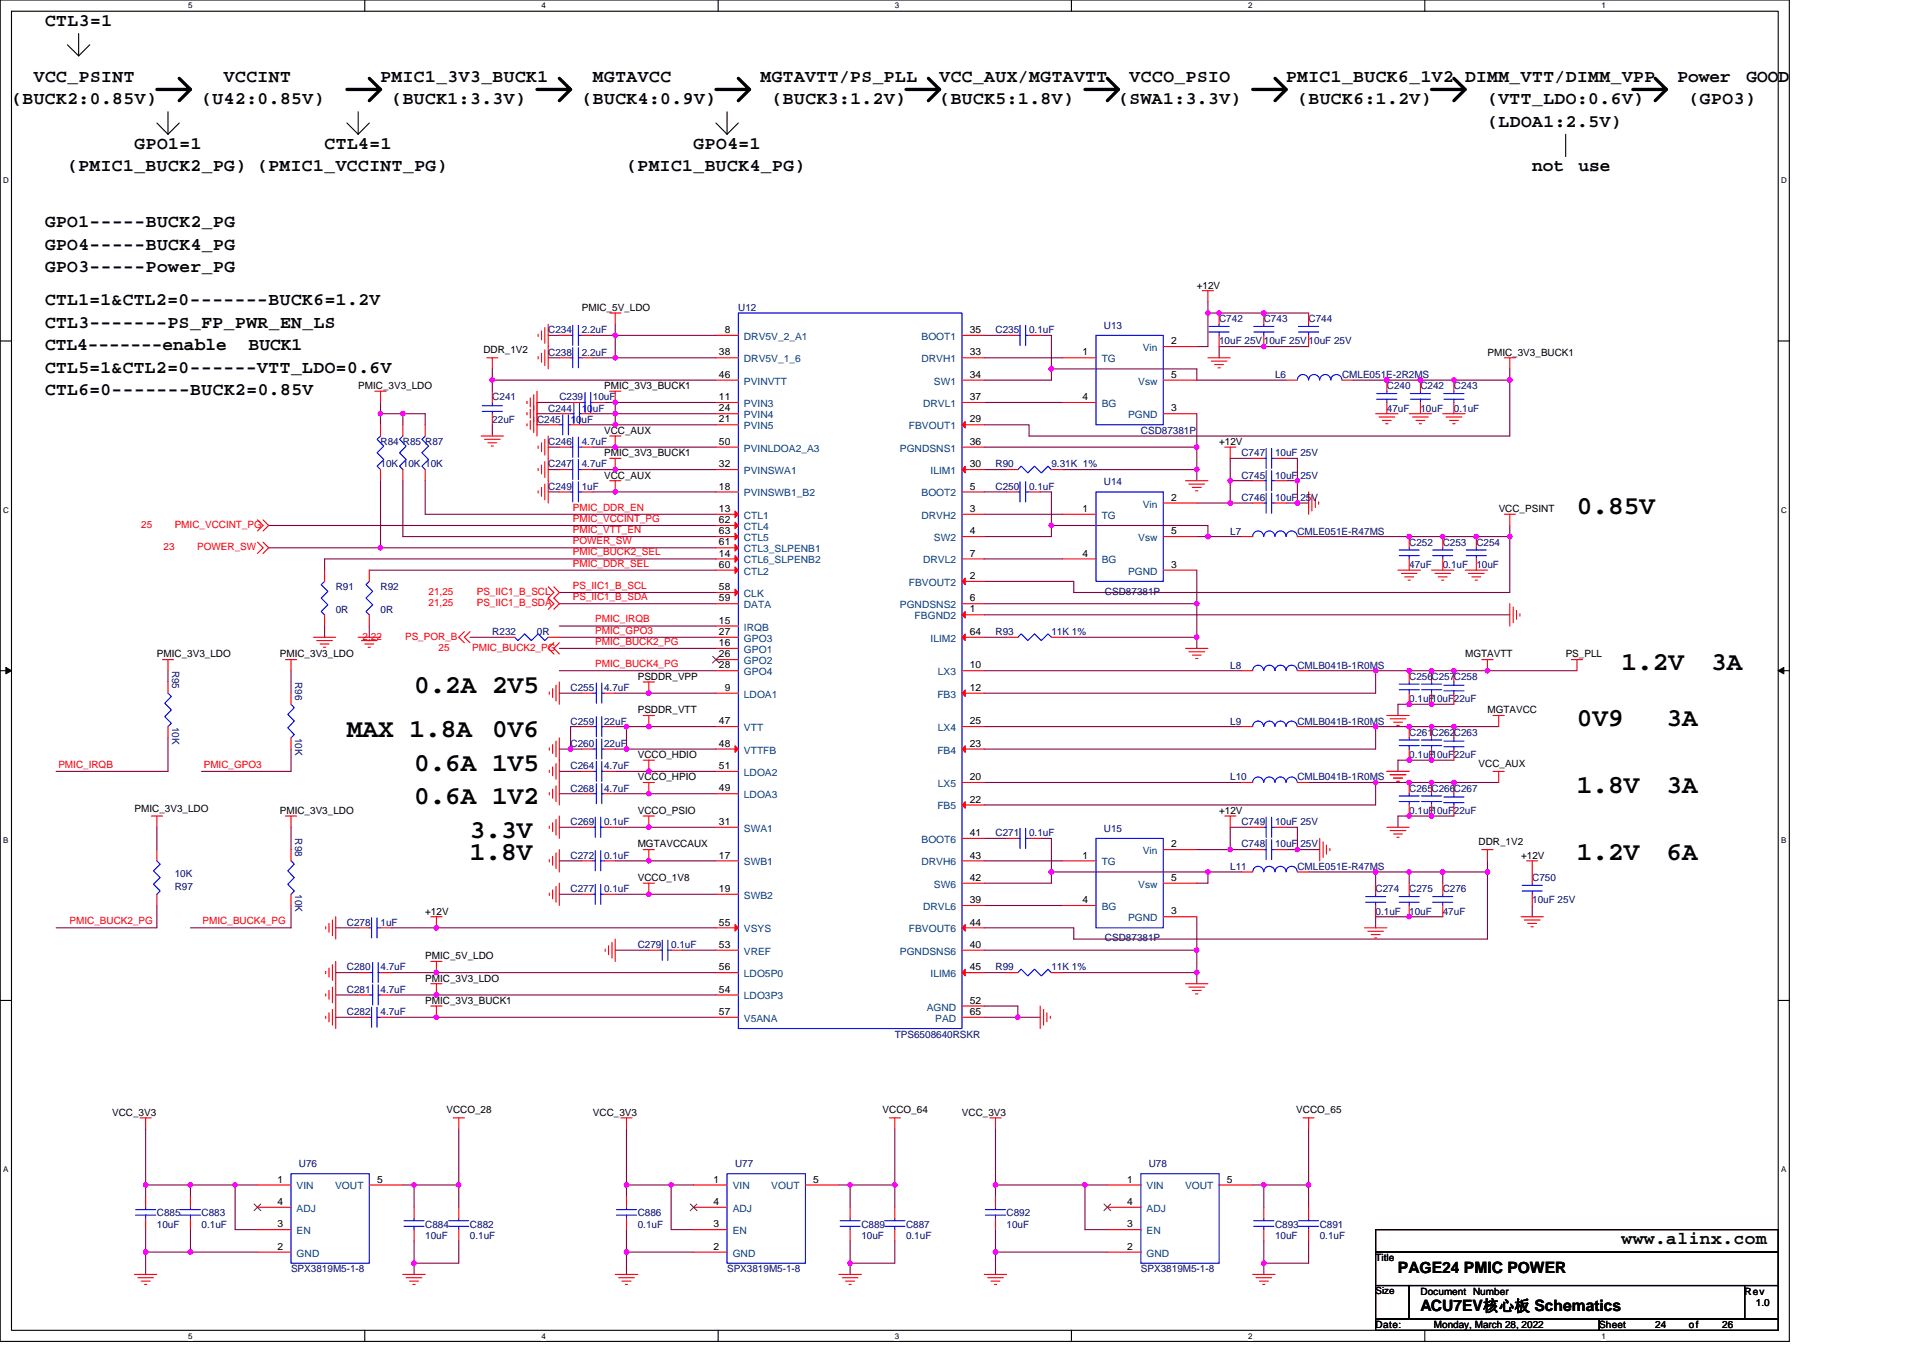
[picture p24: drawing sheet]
<svg xmlns="http://www.w3.org/2000/svg" width="297mm" height="210mm" viewBox="0 0 297 210" stroke-linecap="round" stroke-linejoin="round" font-family="sans-serif">
<defs><g id="words">
<g font-size="4">
<text x="243.6" y="79.4">0.85V</text>
<text x="64" y="107">0.2A 2V5</text>
<text x="250.5" y="103.6">1.2V</text>
<text x="264.3" y="103.6">3A</text>
<text x="53.6" y="113.9">MAX 1.8A</text>
<text x="76" y="113.9">0V6</text>
<text x="243.6" y="112.2">0V9</text>
<text x="257.4" y="112.2">3A</text>
<text x="64" y="119.1">0.6A 1V5</text>
<text x="64" y="124.3">0.6A 1V2</text>
<text x="243.6" y="122.6">1.8V</text>
<text x="257.4" y="122.6">3A</text>
<text x="72.6" y="129.5">3.3V</text>
<text x="72.6" y="132.9">1.8V</text>
<text x="243.6" y="132.9">1.2V</text>
<text x="257.4" y="132.9">6A</text>
</g>
<g font-size="2.8">
<text x="7" y="4">CTL3=1</text>
<text x="1.8" y="16.1">(BUCK2:0.85V)</text>
<text x="5.2" y="12.7">VCC_PSINT</text>
<text x="31.1" y="16.1">(U42:0.85V)</text>
<text x="34.6" y="12.7">VCCINT</text>
<text x="58.8" y="12.7">PMIC1_3V3_BUCK1</text>
<text x="60.5" y="16.1">(BUCK1:3.3V)</text>
<text x="89.9" y="16.1">(BUCK4:0.9V)</text>
<text x="91.6" y="12.7">MGTAVCC</text>
<text x="117.5" y="12.7">MGTAVTT/PS_PLL</text>
<text x="119.2" y="16.1">(BUCK3:1.2V)</text>
<text x="145.1" y="12.7">VCC_AUX/MGTAVTT</text>
<text x="145.1" y="16.1">(BUCK5:1.8V)</text>
<text x="172.8" y="16.1">(SWA1:3.3V)</text>
<text x="174.5" y="12.7">VCCO_PSIO</text>
<text x="198.7" y="12.7">PMIC1_BUCK6_1V2 DIMM_VTT/DIMM_VPP</text>
<text x="200.4" y="16.1">(BUCK6:1.2V)</text>
<text x="229.8" y="16.1">(VTT_LDO:0.6V)</text>
<text x="259.1" y="12.7">Power</text>
<text x="260.9" y="16.1">(GPO3)</text>
<text x="269.8" y="12.7">GOOD</text>
<text x="20.8" y="23">GPO1=1</text>
<text x="50.1" y="23">CTL4=1</text>
<text x="107.1" y="23">GPO4=1</text>
<text x="229.8" y="19.6">(LDOA1:2.5V)</text>
<text x="10.4" y="26.5">(PMIC1_BUCK2_PG) (PMIC1_VCCINT_PG)</text>
<text x="96.8" y="26.5">(PMIC1_BUCK4_PG)</text>
<text x="236.7" y="26.5">not</text>
<text x="243.8" y="26.5">use</text>
<text x="7" y="35.1">GPO1-----BUCK2_PG</text>
<text x="7" y="38.6">GPO4-----BUCK4_PG</text>
<text x="7" y="47.2">CTL1=1&amp;CTL2=0-------BUCK6=1.2V</text>
<text x="7" y="42">GPO3-----Power_PG</text>
<text x="7" y="50.7">CTL3-------PS_FP_PWR_EN_LS</text>
<text x="7" y="54.1">CTL4-------enable</text>
<text x="7" y="57.6">CTL5=1&amp;CTL2=0------VTT_LDO=0.6V</text>
<text x="38.4" y="54.1">BUCK1</text>
<text x="7" y="61">CTL6=0-------BUCK2=0.85V</text>
<text x="250.5" y="192.3">www.alinx.com</text>
</g>
<g font-size="2.4">
<text x="215.9" y="196.7">PAGE24 PMIC POWER</text>
<text x="219.4" y="202.6">ACU7EV核心板 Schematics</text>
</g>
<g font-size="1.5">
<text x="184.9" y="44.6">+12V</text>
<text x="89.9" y="48">PMIC_5V_LDO</text>
<text x="111.9" y="51.5">8</text>
<text x="149.8" y="51.5">35</text>
<text x="180.9" y="53.2">2</text>
<text x="74.7" y="54.6">DDR_1V2</text>
<text x="111.1" y="54.9">38</text>
<text x="111.1" y="58.4">46</text>
<text x="149.8" y="54.9">33</text>
<text x="149.8" y="58.4">34</text>
<text x="167.2" y="54.9">1</text>
<text x="180.9" y="58.4">5</text>
<text x="229.8" y="54.9">PMIC_3V3_BUCK1</text>
<text x="55.3" y="60.1">PMIC_3V3_LDO</text>
<text x="93.3" y="60.1">PMIC_3V3_BUCK1</text>
<text x="111.1" y="61.8">11</text>
<text x="111.1" y="65.3">21</text>
<text x="111.1" y="63.6">24</text>
<text x="149.8" y="61.8">37</text>
<text x="149.8" y="65.3">29</text>
<text x="167.2" y="61.8">4</text>
<text x="180.9" y="63.6">3</text>
<text x="93.3" y="67">VCC_AUX</text>
<text x="93.3" y="70.5">PMIC_3V3_BUCK1</text>
<text x="111.1" y="68.7">50</text>
<text x="149.8" y="68.7">36</text>
<text x="188.3" y="68.8">+12V</text>
<text x="93.3" y="74">VCC_AUX</text>
<text x="111.1" y="75.6">18</text>
<text x="111.1" y="72.2">32</text>
<text x="149.8" y="75.6">5</text>
<text x="149.8" y="72.2">30</text>
<text x="180.9" y="77.4">2</text>
<text x="111.1" y="79.1">13</text>
<text x="111.1" y="80.8">62</text>
<text x="111.1" y="82.6">63</text>
<text x="149.8" y="79.1">3</text>
<text x="149.8" y="82.6">4</text>
<text x="167.2" y="79.1">1</text>
<text x="180.9" y="82.6">5</text>
<text x="231.5" y="79.1">VCC_PSINT</text>
<text x="111.1" y="86">14</text>
<text x="111.1" y="87.7">60</text>
<text x="111.1" y="84.3">61</text>
<text x="149.8" y="86">7</text>
<text x="149.8" y="89.5">2</text>
<text x="167.2" y="86">4</text>
<text x="180.9" y="87.7">3</text>
<text x="111.1" y="91.2">58</text>
<text x="111.1" y="92.9">59</text>
<text x="149.8" y="94.6">1</text>
<text x="149.8" y="92.9">6</text>
<text x="24.2" y="101.6">PMIC_3V3_LDO</text>
<text x="43.2" y="101.6">PMIC_3V3_LDO</text>
<text x="111.1" y="96.4">15</text>
<text x="111.1" y="99.8">16</text>
<text x="111.1" y="101.6">26</text>
<text x="111.1" y="98.1">27</text>
<text x="149.8" y="98.1">64</text>
<text x="226.3" y="101.6">MGTAVTT</text>
<text x="241.8" y="101.6">PS_PLL</text>
<text x="98.5" y="105">PSDDR_VPP</text>
<text x="111.1" y="103.3">28</text>
<text x="111.9" y="106.7">9</text>
<text x="149.8" y="103.3">10</text>
<text x="149.8" y="106.7">12</text>
<text x="98.5" y="110.2">PSDDR_VTT</text>
<text x="111.1" y="111.9">47</text>
<text x="149.8" y="111.9">25</text>
<text x="229.8" y="110.2">MGTAVCC</text>
<text x="98.5" y="117.1">VCCO_HDIO</text>
<text x="111.1" y="115.4">48</text>
<text x="111.1" y="118.8">51</text>
<text x="149.8" y="115.4">23</text>
<text x="228.4" y="118.5">VCC_AUX</text>
<text x="20.8" y="125.4">PMIC_3V3_LDO</text>
<text x="43.2" y="125.8">PMIC_3V3_LDO</text>
<text x="98.5" y="120.6">VCCO_HPIO</text>
<text x="98.5" y="125.8">VCCO_PSIO</text>
<text x="111.1" y="122.3">49</text>
<text x="149.8" y="120.5">20</text>
<text x="149.8" y="124">22</text>
<text x="188.3" y="125.8">+12V</text>
<text x="98.5" y="130.9">MGTAVCCAUX</text>
<text x="111.1" y="127.5">31</text>
<text x="149.8" y="129.2">41</text>
<text x="180.9" y="130.9">2</text>
<text x="228.4" y="130.6">DDR_1V2</text>
<text x="98.5" y="136.1">VCCO_1V8</text>
<text x="111.1" y="132.7">17</text>
<text x="111.1" y="137.8">19</text>
<text x="149.8" y="132.7">43</text>
<text x="149.8" y="136.1">42</text>
<text x="167.2" y="132.7">1</text>
<text x="180.9" y="136.1">5</text>
<text x="234.9" y="132.7">+12V</text>
<text x="65.7" y="141.3">+12V</text>
<text x="111.1" y="143">55</text>
<text x="149.8" y="139.6">39</text>
<text x="149.8" y="143">44</text>
<text x="167.2" y="139.6">4</text>
<text x="180.9" y="141.3">3</text>
<text x="65.7" y="148.2">PMIC_5V_LDO</text>
<text x="111.1" y="146.5">53</text>
<text x="111.1" y="149.9">56</text>
<text x="149.8" y="146.5">40</text>
<text x="149.8" y="149.9">45</text>
<text x="65.7" y="155.1">PMIC_3V3_BUCK1</text>
<text x="65.7" y="151.7">PMIC_3V3_LDO</text>
<text x="111.1" y="153.4">54</text>
<text x="149.8" y="155.1">52</text>
<text x="111.1" y="156.8">57</text>
<text x="149.8" y="156.8">65</text>
<text x="17.3" y="172.4">VCC_3V3</text>
<text x="69" y="172">VCCO_28</text>
<text x="91.6" y="172.4">VCC_3V3</text>
<text x="136.3" y="172">VCCO_64</text>
<text x="148.6" y="172.4">VCC_3V3</text>
<text x="200.2" y="172">VCCO_65</text>
<text x="42.9" y="182.7">1</text>
<text x="58.2" y="182.7">5</text>
<text x="110.2" y="182.7">1</text>
<text x="125.6" y="182.7">5</text>
<text x="174.1" y="182.7">1</text>
<text x="189.5" y="182.7">5</text>
<text x="42.9" y="186.2">4</text>
<text x="42.9" y="189.6">3</text>
<text x="110.2" y="186.2">4</text>
<text x="110.2" y="189.6">3</text>
<text x="174.1" y="186.2">4</text>
<text x="174.1" y="189.6">3</text>
<text x="42.9" y="193.1">2</text>
<text x="110.2" y="193.1">2</text>
<text x="174.1" y="193.1">2</text>
<text x="212.5" y="194.9">Title</text>
<text x="212.5" y="200">Size</text>
<text x="219.4" y="200">Document Number</text>
<text x="269.5" y="200">Rev</text>
<text x="271.2" y="201.8">1.0</text>
<text x="212.5" y="205.2">Date:</text>
<text x="221.5" y="205.2">Monday, March 28, 2022</text>
<text x="247" y="205.2">Sheet</text>
<text x="255.7" y="205.2">24</text>
<text x="260.9" y="205.2">of</text>
<text x="266" y="205.2">26</text>
</g>
<g font-size="1.5" fill="#000080">
<text x="84.7" y="51.5">C234</text>
<text x="89.9" y="51.5">2.2uF</text>
<text x="114" y="48">U12</text>
<text x="153.8" y="51.5">C235</text>
<text x="159" y="51.5">0.1uF</text>
<text x="170.5" y="50.8">U13</text>
<text x="188.3" y="49.8">C742</text>
<text x="188.3" y="53.2">10uF 25V10uF 25V 10uF 25V</text>
<text x="195.2" y="49.8">C743</text>
<text x="202.1" y="49.8">C744</text>
<text x="84.7" y="54.9">C238</text>
<text x="89.9" y="54.9">2.2uF</text>
<text x="197" y="58.4">L6</text>
<text x="207.3" y="58.4">CMLE051E-2R2MS</text>
<text x="76" y="61.8">C241</text>
<text x="76" y="65.3">22uF</text>
<text x="82.9" y="65.3">C245</text>
<text x="84.7" y="63.6">C244</text>
<text x="86.4" y="61.8">C239</text>
<text x="88.1" y="65.3">10uF</text>
<text x="89.9" y="63.6">10uF</text>
<text x="91.6" y="61.8">10uF</text>
<text x="214.2" y="60.1">C240</text>
<text x="214.2" y="63.6">47uF</text>
<text x="219.4" y="60.1">C242</text>
<text x="219.4" y="63.6">10uF</text>
<text x="224.6" y="60.1">C243</text>
<text x="224.6" y="63.6">0.1uF</text>
<text x="58.8" y="68.8">R84 R85 R87</text>
<text x="84.7" y="68.8">C246</text>
<text x="89.9" y="68.8">4.7uF</text>
<text x="176.2" y="67">CSD87381P</text>
<text x="191.8" y="70.5">C747</text>
<text x="197" y="70.5">10uF 25V</text>
<text x="58.8" y="72.2">10K 10K 10K</text>
<text x="84.7" y="75.7">C249</text>
<text x="84.7" y="72.2">C247</text>
<text x="89.9" y="75.7">1uF</text>
<text x="89.9" y="72.2">4.7uF</text>
<text x="153.8" y="75.7">C250</text>
<text x="153.8" y="72.2">R90</text>
<text x="159" y="75.7">0.1uF</text>
<text x="162.4" y="72.2">9.31K 1%</text>
<text x="170.5" y="75">U14</text>
<text x="191.8" y="77.4">C746</text>
<text x="191.8" y="74">C745</text>
<text x="197" y="77.4">10uF 25V</text>
<text x="197" y="74">10uF 25V</text>
<text x="190" y="82.6">L7</text>
<text x="200.4" y="82.6">CMLE051E-R47MS</text>
<text x="217.7" y="84.3">C252</text>
<text x="217.7" y="87.8">47uF</text>
<text x="222.9" y="84.3">C253</text>
<text x="222.9" y="87.8">0.1uF</text>
<text x="228" y="84.3">C254</text>
<text x="228" y="87.8">10uF</text>
<text x="51.9" y="91.2">R91</text>
<text x="51.9" y="94.7">0R</text>
<text x="58.8" y="91.2">R92</text>
<text x="58.8" y="94.7">0R</text>
<text x="170.7" y="91.9">CSD87381P</text>
<text x="76" y="98.1">R232</text>
<text x="82.9" y="98.1">0R</text>
<text x="153.8" y="98.1">R93</text>
<text x="162.4" y="98.1">11K 1%</text>
<text x="26.6" y="103.6" transform="rotate(90 26.6 103.6)">R95</text>
<text x="45.6" y="105.4" transform="rotate(90 45.6 105.4)">R96</text>
<text x="88.1" y="106.8">C255</text>
<text x="93.3" y="106.8">4.7uF</text>
<text x="190" y="103.3">L8</text>
<text x="200.4" y="103.3">CMLB041B-1R0MS</text>
<text x="217.7" y="105">C256C257C258</text>
<text x="26.6" y="112.3" transform="rotate(90 26.6 112.3)">10K</text>
<text x="88.1" y="112">C259</text>
<text x="93.3" y="112">22uF</text>
<text x="190" y="112">L9</text>
<text x="200.4" y="112">CMLB041B-1R0MS</text>
<text x="217.7" y="108.5">0.1uF10uF22uF</text>
<text x="217.7" y="113.7">C261C262C263</text>
<text x="45.6" y="114" transform="rotate(90 45.6 114)">10K</text>
<text x="88.1" y="115.4">C260</text>
<text x="88.1" y="118.9">C264</text>
<text x="93.3" y="115.4">22uF</text>
<text x="93.3" y="118.9">4.7uF</text>
<text x="217.7" y="117.1">0.1uF10uF22uF</text>
<text x="88.1" y="122.3">C268</text>
<text x="93.3" y="122.3">4.7uF</text>
<text x="190" y="120.6">L10</text>
<text x="200.4" y="120.6">CMLB041B-1R0MS</text>
<text x="217.7" y="122.3">C265C266C267</text>
<text x="217.7" y="125.8">0.1uF10uF22uF</text>
<text x="45.6" y="129.5" transform="rotate(90 45.6 129.5)">R98</text>
<text x="88.1" y="127.5">C269</text>
<text x="93.3" y="127.5">0.1uF</text>
<text x="153.8" y="129.2">C271</text>
<text x="159" y="129.2">0.1uF</text>
<text x="170.5" y="128.5">U15</text>
<text x="191.8" y="130.9">C748</text>
<text x="191.8" y="127.5">C749</text>
<text x="197" y="130.9">10uF 25V</text>
<text x="197" y="127.5">10uF 25V</text>
<text x="27" y="137.5">R97</text>
<text x="27" y="135.4">10K</text>
<text x="88.1" y="137.9">C277</text>
<text x="88.1" y="132.7">C272</text>
<text x="93.3" y="137.9">0.1uF</text>
<text x="93.3" y="132.7">0.1uF</text>
<text x="190" y="134.4">L11</text>
<text x="200.4" y="134.4">CMLE051E-R47MS</text>
<text x="212.5" y="137.9">C274</text>
<text x="217.7" y="137.9">C275</text>
<text x="222.9" y="137.9">C276</text>
<text x="236.7" y="136.1">C750</text>
<text x="45.6" y="138.2" transform="rotate(90 45.6 138.2)">10K</text>
<text x="53.6" y="143">C278</text>
<text x="58.8" y="143">1uF</text>
<text x="212.5" y="141.3">0.1uF</text>
<text x="217.7" y="141.3">10uF</text>
<text x="222.9" y="141.3">47uF</text>
<text x="236.7" y="139.6">10uF 25V</text>
<text x="53.6" y="149.9">C280</text>
<text x="58.8" y="149.9">4.7uF</text>
<text x="98.5" y="146.5">C279</text>
<text x="103.7" y="146.5">0.1uF</text>
<text x="153.8" y="149.9">R99</text>
<text x="162.4" y="149.9">11K 1%</text>
<text x="170.7" y="145.5">CSD87381P</text>
<text x="53.6" y="153.4">C281</text>
<text x="58.8" y="153.4">4.7uF</text>
<text x="53.6" y="156.8">C282</text>
<text x="58.8" y="156.8">4.7uF</text>
<text x="138.2" y="160.3">TPS6508640RSKR</text>
<text x="46.2" y="180.3">U76</text>
<text x="113.5" y="180.3">U77</text>
<text x="177.4" y="180.3">U78</text>
<text x="24.2" y="187.9">C885</text>
<text x="24.2" y="189.7">10uF</text>
<text x="31.1" y="187.9">C883</text>
<text x="31.1" y="189.7">0.1uF</text>
<text x="65.7" y="189.7">C884</text>
<text x="65.7" y="191.4">10uF</text>
<text x="72.6" y="189.7">C882</text>
<text x="72.6" y="191.4">0.1uF</text>
<text x="98.5" y="187.9">C886</text>
<text x="98.5" y="189.7">0.1uF</text>
<text x="133.1" y="189.7">C889</text>
<text x="133.1" y="191.4">10uF</text>
<text x="140" y="189.7">C887</text>
<text x="140" y="191.4">0.1uF</text>
<text x="155.5" y="187.9">C892</text>
<text x="155.5" y="189.7">10uF</text>
<text x="197" y="189.7">C893</text>
<text x="197" y="191.4">10uF</text>
<text x="203.9" y="189.7">C891</text>
<text x="203.9" y="191.4">0.1uF</text>
<text x="45" y="196.6">SPX3819M5-1-8</text>
<text x="112.3" y="196.6">SPX3819M5-1-8</text>
<text x="176.2" y="196.6">SPX3819M5-1-8</text>
</g>
<g font-size="1.5" fill="#004080">
<text x="114.9" y="52.5">DRV5V_2_A1</text>
<text x="142.3" y="52.5">BOOT1</text>
<text x="114.9" y="56">DRV5V_1_6</text>
<text x="114.9" y="59.4">PVINVTT</text>
<text x="142.3" y="56">DRVH1</text>
<text x="144.3" y="59.4">SW1</text>
<text x="170.2" y="56">TG</text>
<text x="175.8" y="59.4">Vsw</text>
<text x="176.5" y="54.3">Vin</text>
<text x="114.9" y="62.9">PVIN3</text>
<text x="114.9" y="64.6">PVIN4</text>
<text x="142.6" y="62.9">DRVL1</text>
<text x="170.2" y="62.9">BG</text>
<text x="174.2" y="64.6">PGND</text>
<text x="114.9" y="66.3">PVIN5</text>
<text x="114.9" y="69.8">PVINLDOA2_A3</text>
<text x="139" y="69.8">PGNDSNS1</text>
<text x="140.4" y="66.3">FBVOUT1</text>
<text x="114.9" y="76.7">PVINSWB1_B2</text>
<text x="114.9" y="73.3">PVINSWA1</text>
<text x="142.3" y="76.7">BOOT2</text>
<text x="143.7" y="73.3">ILIM1</text>
<text x="114.9" y="80.2">CTL1</text>
<text x="114.9" y="81.9">CTL4</text>
<text x="114.9" y="83.6">CTL5</text>
<text x="142.3" y="80.2">DRVH2</text>
<text x="144.3" y="83.6">SW2</text>
<text x="170.2" y="80.2">TG</text>
<text x="175.8" y="83.6">Vsw</text>
<text x="176.5" y="78.4">Vin</text>
<text x="114.9" y="87.1">CTL6_SLPENB2</text>
<text x="114.9" y="88.8">CTL2</text>
<text x="114.9" y="85.3">CTL3_SLPENB1</text>
<text x="142.6" y="87.1">DRVL2</text>
<text x="170.2" y="87.1">BG</text>
<text x="174.2" y="88.8">PGND</text>
<text x="114.9" y="92.2">CLK</text>
<text x="114.9" y="94">DATA</text>
<text x="139" y="94">PGNDSNS2</text>
<text x="140.4" y="90.5">FBVOUT2</text>
<text x="141.3" y="95.7">FBGND2</text>
<text x="114.9" y="97.4">IRQB</text>
<text x="114.9" y="100.9">GPO1</text>
<text x="114.9" y="99.2">GPO3</text>
<text x="143.7" y="99.2">ILIM2</text>
<text x="114.9" y="107.8">LDOA1</text>
<text x="114.9" y="102.6">GPO2</text>
<text x="114.9" y="104.3">GPO4</text>
<text x="144.8" y="107.8">FB3</text>
<text x="144.9" y="104.3">LX3</text>
<text x="114.9" y="113">VTT</text>
<text x="144.9" y="113">LX4</text>
<text x="114.9" y="116.4">VTTFB</text>
<text x="114.9" y="119.9">LDOA2</text>
<text x="144.8" y="116.4">FB4</text>
<text x="114.9" y="123.3">LDOA3</text>
<text x="144.8" y="125.1">FB5</text>
<text x="144.9" y="121.6">LX5</text>
<text x="114.9" y="128.5">SWA1</text>
<text x="142.3" y="130.2">BOOT6</text>
<text x="176.5" y="132">Vin</text>
<text x="114.9" y="133.7">SWB1</text>
<text x="142.3" y="133.7">DRVH6</text>
<text x="144.3" y="137.2">SW6</text>
<text x="170.2" y="133.7">TG</text>
<text x="175.8" y="137.2">Vsw</text>
<text x="114.9" y="138.9">SWB2</text>
<text x="142.6" y="140.6">DRVL6</text>
<text x="170.2" y="140.6">BG</text>
<text x="174.2" y="142.3">PGND</text>
<text x="114.9" y="147.5">VREF</text>
<text x="114.9" y="144.1">VSYS</text>
<text x="139" y="147.5">PGNDSNS6</text>
<text x="140.4" y="144.1">FBVOUT6</text>
<text x="114.9" y="154.4">LDO3P3</text>
<text x="114.9" y="151">LDO5P0</text>
<text x="143.7" y="151">ILIM6</text>
<text x="114.9" y="157.9">V5ANA</text>
<text x="143.1" y="156.1">AGND</text>
<text x="144.5" y="157.9">PAD</text>
<text x="45.8" y="183.8">VIN</text>
<text x="51.8" y="183.8">VOUT</text>
<text x="113.2" y="183.8">VIN</text>
<text x="119.1" y="183.8">VOUT</text>
<text x="177.1" y="183.8">VIN</text>
<text x="183" y="183.8">VOUT</text>
<text x="45.8" y="187.2">ADJ</text>
<text x="45.8" y="190.7">EN</text>
<text x="113.2" y="187.2">ADJ</text>
<text x="113.2" y="190.7">EN</text>
<text x="177.1" y="187.2">ADJ</text>
<text x="177.1" y="190.7">EN</text>
<text x="45.8" y="194.2">GND</text>
<text x="113.2" y="194.2">GND</text>
<text x="177.1" y="194.2">GND</text>
</g>
<g font-size="1.5" fill="#f00">
<text x="21.8" y="81.6">25</text>
<text x="27" y="81.6">PMIC_VCCINT_PG</text>
<text x="88.5" y="78.9">PMIC_DDR_EN</text>
<text x="88.5" y="82.4">PMIC_VTT_EN</text>
<text x="88.5" y="80.6">PMIC_VCCINT_PG</text>
<text x="25.3" y="85">23</text>
<text x="30.5" y="85">POWER_SW</text>
<text x="88.5" y="84.1">POWER_SW</text>
<text x="88.5" y="85.8">PMIC_BUCK2_SEL</text>
<text x="88.5" y="87.5">PMIC_DDR_SEL</text>
<text x="66.2" y="91.9">21,25</text>
<text x="66.2" y="93.6">21,25</text>
<text x="73.6" y="91.9">PS_IIC1_B_SCL</text>
<text x="73.6" y="93.6">PS_IIC1_B_SDA</text>
<text x="88.5" y="91">PS_IIC1_B_SCL</text>
<text x="88.5" y="92.7">PS_IIC1_B_SDA</text>
<text x="56" y="98.8">2,22</text>
<text x="62.6" y="98.8">PS_POR_B</text>
<text x="67.8" y="100.5">25</text>
<text x="72.9" y="100.5">PMIC_BUCK2_PG</text>
<text x="91.9" y="96.2">PMIC_IRQB</text>
<text x="91.9" y="97.9">PMIC_GPO3</text>
<text x="91.9" y="99.6">PMIC_BUCK2_PG</text>
<text x="91.9" y="103.1">PMIC_BUCK4_PG</text>
<text x="9" y="118.6">PMIC_IRQB</text>
<text x="31.5" y="118.6">PMIC_GPO3</text>
<text x="10.7" y="142.8">PMIC_BUCK2_PG</text>
<text x="31.3" y="142.8">PMIC_BUCK4_PG</text>
</g>
<g font-size="1.2">
<text x="29.1" y="1.3">5</text>
<text x="83.6" y="1.3">4</text>
<text x="138.2" y="1.3">3</text>
<text x="192.8" y="1.3">2</text>
<text x="247.4" y="1.3">1</text>
<text x=".5" y="28.3">D</text>
<text x="275.1" y="28.3">D</text>
<text x=".5" y="79.2">C</text>
<text x="275.1" y="79.2">C</text>
<text x=".5" y="130.2">B</text>
<text x="275.1" y="130.2">B</text>
<text x=".5" y="181.1">A</text>
<text x="275.1" y="181.1">A</text>
<text x="29.1" y="206.8">5</text>
<text x="83.6" y="206.8">4</text>
<text x="138.2" y="206.8">3</text>
<text x="192.8" y="206.8">2</text>
<text x="247.4" y="206.8">1</text>
</g>
</g></defs>
<path d="M0 0h276.4v207.3h-276.4zM1.8 1.7h272.9v203.8h-272.9z" fill="none" stroke="#000" stroke-width=".17"/>
<g fill="#fff">
<path d="M29.1 .2h.6v1.4h-.6z"/>
<path d="M29.1 205.7h.6v1.4h-.6z"/>
</g>
<path d="M56.3 0v1.7M56.3 205.5v1.8" fill="none" stroke="#000" stroke-width=".17"/>
<g fill="#fff">
<path d="M83.6 .2h.7v1.4h-.7z"/>
<path d="M83.6 205.7h.7v1.4h-.7z"/>
</g>
<path d="M110.9 0v1.7M110.9 205.5v1.8" fill="none" stroke="#000" stroke-width=".17"/>
<g fill="#fff">
<path d="M138.2 .2h.7v1.4h-.7z"/>
<path d="M138.2 205.7h.7v1.4h-.7z"/>
</g>
<path d="M165.5 0v1.7M165.5 205.5v1.8" fill="none" stroke="#000" stroke-width=".17"/>
<g fill="#fff">
<path d="M192.8 .2h.6v1.4h-.6z"/>
<path d="M192.8 205.7h.6v1.4h-.6z"/>
</g>
<path d="M220.1 0v1.7M220.1 205.5v1.8" fill="none" stroke="#000" stroke-width=".17"/>
<g fill="#fff">
<path d="M247.4 .2h.6v1.4h-.6z"/>
<path d="M247.4 205.7h.6v1.4h-.6z"/>
<path d="M.5 27.2h.8v1.4h-.8z"/>
<path d="M275.1 27.2h.9v1.4h-.9z"/>
<path d="M.5 78.1h.8v1.4h-.8z"/>
<path d="M275.1 78.1h.9v1.4h-.9z"/>
</g>
<path d="M0 52.7h1.8M274.7 52.7h1.7" fill="none" stroke="#000" stroke-width=".17"/>
<g fill="#fff">
<path d="M.5 129.1h.8v1.4h-.8z"/>
<path d="M275.1 129.1h.8v1.4h-.8z"/>
</g>
<path d="M0 103.6h1.8M274.7 103.6h1.7" fill="none" stroke="#000" stroke-width=".17"/>
<path d="M.9 103.1l.9 .5-.9 .5zM274.7 103.6l.8-.5v1z" fill="#000" stroke="#000" stroke-width=".15"/>
<g fill="#fff">
<path d="M.5 180h.8v1.4h-.8z"/>
<path d="M275.1 180h.8v1.4h-.8z"/>
</g>
<g fill="none" stroke="#000" stroke-width=".17">
<path d="M10.4 6.9l1.7 1.7M12.1 5.2v3.4M13.9 6.9l-1.8 1.7M24.2 19l1.7 1.7M25.9 17.3v3.4M27.7 19l-1.8 1.7M53.6 19l1.7 1.7M55.3 17.3v3.4M57 19l-1.7 1.7M110.6 19l1.7 1.7M112.3 17.3v3.4M114 19l-1.7 1.7"/>
<path d="M241.8 20.7v3.5M0 154.6h1.8M274.7 154.6h1.7M212.5 190h62.2v3.5h-62.2zM212.5 193.5h62.2v5.1h-62.2zM212.5 198.6h5.2v5.2h-5.2zM217.7 198.6h51.8v5.2h-51.8zM269.5 198.6h5.2v5.2h-5.2zM212.5 203.8h34.5v1.7h-34.5zM247 203.8h27.7v1.7h-27.7z"/>
</g>
<g fill="none" stroke="#000" stroke-width=".51">
<path d="M27.7 12.1l1.7 1.7h-5.2M29.4 13.8l-1.7 1.8M57 12.1l1.8 1.7h-5.2M58.8 13.8l-1.8 1.8M86.4 12.1l1.7 1.7h-5.2M88.1 13.8l-1.7 1.8M114 12.1l1.8 1.7h-5.2M115.8 13.8l-1.8 1.8M143.4 12.1l1.7 1.7h-5.1M145.1 13.8l-1.7 1.8M171 12.1l1.8 1.7h-5.2M172.8 13.8l-1.8 1.8"/>
<path d="M197 12.1l1.7 1.7h-5.2M198.7 13.8l-1.7 1.8M224.6 12.1l1.7 1.7h-5.2M226.3 13.8l-1.7 1.8M255.7 12.1l1.7 1.7h-5.2M257.4 13.8l-1.7 1.8"/>
</g>
<g fill="none" stroke="#800040" stroke-width=".17">
<path d="M76 58.7h34.6M76 57v1.7M76 58.7v1.8M84.7 55.3h1.7M84.7 51.8h1.7M91.6 55.3h3.4M91.6 51.8h3.4M95 51.8v3.5M95 51.8h15.6M95 55.3h15.6M95 50.1v1.7M152 55.3h12.1"/>
<path d="M152 51.8h3.5M160.7 51.8h1.7v5.2M162.4 57v1.7h-10.4M162.4 57h22.5v1.7h13.8M186.6 48.4h15.5M186.6 48.4v5.2h-1.7M186.6 46.7v1.7M202.1 53.6h-13.8v1.7M209 58.7h15.6M224.6 58.7h8.6M233.2 58.7v8.7h-74.2v-1.8h-7M233.2 57v1.7"/>
<path d="M58.8 63.9h6.9v1.7M58.8 62.2v1.7M58.8 74.3v10.3M58.8 63.9v1.7M62.2 63.9v1.7M62.2 74.3v8.6h48.4M65.7 74.3v5.2h44.9M76 65.6v1.8M82.9 62.2h5.2M82.9 65.6h1.8M82.9 63.9h3.5M84.7 76h1.7"/>
<path d="M84.7 69.1h1.7M84.7 72.6h1.7M89.9 65.6h5.1M91.6 76h19M91.6 69.1h19M91.6 72.6h19M91.6 63.9h3.4M93.3 62.2h1.7M95 62.2v1.7M95 63.9v1.7M95 65.6h15.6M95 63.9h15.6"/>
<path d="M95 62.2h15.6M152 62.2h12.1M152 76h3.5M152 79.5h12.1M152 72.6h3.5M152 69.1h32.9M160.7 76h1.7v5.2M164.1 72.6h20.8M184.9 77.7h5.1M184.9 63.9v5.2M184.9 69.1v3.5M184.9 72.6v1.7"/>
<path d="M190 77.7h3.5M190 74.3v3.4M193.5 70.8h-3.5v3.5h3.5M198.7 70.8h1.7v3.5M198.7 74.3h1.7v3.4M198.7 77.7h1.7M200.4 77.7h1.7M41.5 84.6h17.3M41.5 81.2h69.1M50.1 96.7v1.8M57 96.7v1.8M57 88.1h53.6"/>
<path d="M58.8 84.6h51.8M72.6 98.5h5.2M86.4 96.7h24.2M86.4 98.5h24.2M86.4 91.5h24.2M86.4 93.3h24.2M110.6 86.4h-60.5v1.7M152 95h81.2M152 86.4h12.1M152 98.5h3.5M152 93.3h32.9M162.4 81.2h24.2v1.7"/>
<path d="M162.4 81.2v1.7h-10.4M164.1 98.5h20.8M184.9 82.9h1.7M184.9 88.1v5.2M184.9 93.3v5.2M184.9 98.5v1.7M186.6 82.9h5.2M202.1 82.9h31.1M233.2 82.9v8.6h-67.3v-1.7h-13.9M233.2 81.2v1.7M25.9 114v5.2h-17.2M25.9 103.6v1.8"/>
<path d="M45 103.6v3.5M45 115.7v3.5h-13.9M86.4 100.2h24.2M86.4 103.6h24.2M86.4 119.2h3.5M86.4 107.1h3.5M86.4 115.7h1.7M88.1 115.7h1.8M89.9 112.3h-1.8v3.4M95 119.2h15.6M95 107.1h15.6M95 115.7h1.8"/>
<path d="M95 112.3h1.8M96.8 115.7h13.8M96.8 112.3h13.8M96.8 112.3v3.4M152 103.6h39.8M152 112.3h39.8M202.1 103.6h10.4M202.1 112.3h10.4M212.5 103.6v3.5h-60.5M212.5 112.3v3.4h-60.5M212.5 103.6h31.1M212.5 112.3h19"/>
<path d="M224.6 117.5h-8.7v1.7M224.6 108.8h-8.7v1.8M24.2 127.8v3.5M24.2 139.9v3.5h-15.5M45 139.9v3.5h-15.6M45 127.8v3.5M86.4 138.2h3.5M86.4 133h3.5M86.4 122.6h3.5M86.4 127.8h3.5M95 133h15.6M95 122.6h15.6"/>
<path d="M95 138.2h15.6M110.6 127.8h-15.6M152 129.5h3.5M152 120.9h39.8M152 133h12.1M152 139.9h12.1M160.7 129.5h1.7v5.2M162.4 134.7v1.8h-10.4M162.4 134.7h24.2M184.9 131.3h5.1M186.6 134.7h5.2M186.6 134.7v1.8h-1.7"/>
<path d="M190 131.3h3.5M193.5 127.8h-3.5v3.5M198.7 127.8h1.7v3.5M198.7 131.3h1.7M200.4 131.3h3.5M202.1 134.7h10.4M202.1 120.9h10.4M212.5 134.7v1.8M212.5 120.9v3.5h-60.5M212.5 134.7h5.2M212.5 120.9h19M217.7 134.7h5.2"/>
<path d="M217.7 134.7v1.8M222.9 134.7h6.9M222.9 134.7v1.8M224.6 126.1h-8.7v1.7M229.8 134.7v10.4h-63.9v-1.7h-13.9M229.8 133v1.7M236.7 139.9v1.7M51.9 150.3h3.4M51.9 153.7h3.4M51.9 143.4h3.4M51.9 157.2h3.4M60.5 143.4h50.1"/>
<path d="M60.5 150.3h50.1M60.5 153.7h50.1M60.5 157.2h50.1M95 146.8h5.2M105.4 146.8h5.2M152 155.4h5.2v1.8M152 157.2h5.2M152 150.3h3.5M152 146.8h32.9M157.2 157.2h3.5M164.1 150.3h20.8M184.9 141.6v5.2"/>
<path d="M184.9 146.8v3.5M184.9 150.3v1.7M222.9 141.6h-10.4v1.8M22.5 174.5v8.6M70.9 174.5v8.6M96.8 174.5v8.6M138.2 174.5v8.6M153.8 174.5v8.6M202.1 174.5v8.6M22.5 183.1v1.7M22.5 190v3.5M22.5 183.1h6.9"/>
<path d="M22.5 193.5h6.9M22.5 193.5v3.4M29.4 183.1h6.9M29.4 183.1v1.7M29.4 190v3.5M29.4 193.5h10.4M39.8 183.1h-3.5v6.9h3.5M62.2 183.1h1.8M64 183.1h6.9M64 183.1v3.4M64 191.7v3.5M64 195.2v1.7"/>
<path d="M70.9 191.7v3.5h-6.9M70.9 183.1v3.4M96.8 193.5h10.3M96.8 183.1v1.7M96.8 190v3.5M96.8 193.5v3.4M96.8 183.1h6.9M107.1 183.1h-3.4v6.9h3.4M129.6 183.1h1.7M131.3 183.1h6.9M131.3 195.2v1.7M131.3 183.1v3.4"/>
<path d="M131.3 191.7v3.5M138.2 183.1v3.4M138.2 191.7v3.5h-6.9M153.8 193.5v3.4M153.8 183.1h13.8M153.8 183.1v1.7M153.8 190v3.5M153.8 193.5h17.2M171 183.1h-3.4v6.9h3.4M193.5 183.1h1.7M195.2 183.1v3.4M195.2 191.7v3.5"/>
<path d="M195.2 195.2v1.7M195.2 183.1h6.9M202.1 191.7v3.5h-6.9M202.1 183.1v3.4"/>
</g>
<g fill="#f0f" stroke="#f0f" stroke-width=".17">
<circle cx="67.4" cy="143.4" r=".34"/>
<circle cx="67.4" cy="150.3" r=".34"/>
<circle cx="186.6" cy="82.9" r=".34"/>
<circle cx="162.4" cy="81.2" r=".34"/>
<circle cx="184.8" cy="93.3" r=".34"/>
<circle cx="184.8" cy="98.4" r=".34"/>
<circle cx="162.4" cy="57" r=".34"/>
<circle cx="233.2" cy="58.7" r=".34"/>
<circle cx="95" cy="55.3" r=".34"/>
<circle cx="95" cy="51.8" r=".34"/>
<circle cx="184.8" cy="72.5" r=".34"/>
<circle cx="212.5" cy="103.6" r=".34"/>
<circle cx="217.7" cy="103.6" r=".34"/>
<circle cx="221.1" cy="103.6" r=".34"/>
<circle cx="95" cy="65.6" r=".34"/>
<circle cx="95" cy="63.9" r=".34"/>
<circle cx="95" cy="62.2" r=".33"/>
<circle cx="212.5" cy="112.3" r=".34"/>
<circle cx="217.7" cy="112.3" r=".34"/>
<circle cx="221.1" cy="112.3" r=".34"/>
<circle cx="217.7" cy="134.7" r=".34"/>
<circle cx="184.8" cy="146.8" r=".34"/>
<circle cx="186.6" cy="134.7" r=".34"/>
<circle cx="212.5" cy="134.7" r=".34"/>
<circle cx="184.8" cy="150.3" r=".34"/>
<circle cx="217.7" cy="117.5" r=".34"/>
<circle cx="221.1" cy="108.8" r=".34"/>
<circle cx="217.7" cy="108.8" r=".34"/>
<circle cx="76" cy="58.7" r=".34"/>
<circle cx="96.8" cy="112.3" r=".34"/>
<circle cx="96.8" cy="115.7" r=".34"/>
<circle cx="95" cy="76" r=".34"/>
<circle cx="100.2" cy="133" r=".34"/>
<circle cx="100.2" cy="119.2" r=".34"/>
<circle cx="100.2" cy="122.6" r=".33"/>
<circle cx="95" cy="69.1" r=".34"/>
<circle cx="100.2" cy="107.1" r=".34"/>
<circle cx="58.8" cy="84.6" r=".34"/>
<circle cx="67.4" cy="153.7" r=".34"/>
<circle cx="88.1" cy="115.7" r=".34"/>
<circle cx="100.2" cy="112.3" r=".34"/>
<circle cx="186.6" cy="48.4" r=".34"/>
<circle cx="184.8" cy="69.1" r=".34"/>
<circle cx="157.2" cy="157.2" r=".33"/>
<circle cx="224.6" cy="103.6" r=".34"/>
<circle cx="195.2" cy="53.5" r=".33"/>
<circle cx="190" cy="77.7" r=".34"/>
<circle cx="190" cy="74.3" r=".34"/>
<circle cx="224.6" cy="58.7" r=".34"/>
<circle cx="219.4" cy="58.7" r=".34"/>
<circle cx="217.7" cy="82.9" r=".34"/>
<circle cx="228" cy="82.9" r=".34"/>
<circle cx="222.8" cy="82.9" r=".34"/>
<circle cx="233.2" cy="82.9" r=".34"/>
<circle cx="222.8" cy="134.7" r=".34"/>
<circle cx="217.7" cy="141.6" r=".34"/>
<circle cx="200.4" cy="77.7" r=".34"/>
<circle cx="190" cy="131.3" r=".33"/>
<circle cx="200.4" cy="131.3" r=".33"/>
<circle cx="221.1" cy="117.5" r=".34"/>
<circle cx="224.6" cy="112.3" r=".34"/>
<circle cx="100.2" cy="127.8" r=".34"/>
<circle cx="95" cy="72.5" r=".34"/>
<circle cx="229.8" cy="134.7" r=".34"/>
<circle cx="221.1" cy="126.1" r=".34"/>
<circle cx="224.6" cy="120.9" r=".34"/>
<circle cx="221.1" cy="120.9" r=".34"/>
<circle cx="212.5" cy="120.9" r=".34"/>
<circle cx="217.7" cy="120.9" r=".34"/>
<circle cx="217.7" cy="126.1" r=".34"/>
<circle cx="214.2" cy="58.7" r=".34"/>
<circle cx="100.2" cy="138.2" r=".34"/>
<circle cx="162.4" cy="134.7" r=".34"/>
<circle cx="62.2" cy="63.9" r=".34"/>
<circle cx="58.8" cy="63.9" r=".34"/>
<circle cx="67.4" cy="157.2" r=".33"/>
<circle cx="229.8" cy="103.6" r=".34"/>
<circle cx="188.3" cy="48.4" r=".34"/>
<circle cx="195.2" cy="48.4" r=".34"/>
<circle cx="200.4" cy="74.3" r=".34"/>
<circle cx="22.5" cy="193.4" r=".34"/>
<circle cx="70.8" cy="183.1" r=".33"/>
<circle cx="63.9" cy="183.1" r=".33"/>
<circle cx="29.4" cy="193.4" r=".34"/>
<circle cx="29.4" cy="183.1" r=".33"/>
<circle cx="36.3" cy="183.1" r=".33"/>
<circle cx="63.9" cy="195.2" r=".34"/>
<circle cx="22.5" cy="183.1" r=".33"/>
<circle cx="138.2" cy="183.1" r=".33"/>
<circle cx="131.3" cy="183.1" r=".33"/>
<circle cx="96.8" cy="193.4" r=".34"/>
<circle cx="131.3" cy="195.2" r=".34"/>
<circle cx="96.8" cy="183.1" r=".33"/>
<circle cx="202.1" cy="183.1" r=".33"/>
<circle cx="153.8" cy="193.4" r=".34"/>
<circle cx="195.2" cy="183.1" r=".33"/>
<circle cx="195.2" cy="195.2" r=".34"/>
<circle cx="153.8" cy="183.1" r=".33"/>
<circle cx="103.7" cy="183.1" r=".33"/>
<circle cx="167.6" cy="183.1" r=".33"/>
</g>
<g fill="none" stroke="#f00" stroke-width=".17">
<path d="M75.2 55.3h1.7M76 55.3v1.7M83.1 51.6v.4M83.1 55.1v.4M83.6 51.1v1.4M83.6 54.6v1.4M84.2 50.6v2.4M84.2 54.1v2.4M84.7 50.1v6.9M86.4 51.8h1.7M86.4 55.3h1.7M89.9 51.8h1.7"/>
<path d="M89.9 55.3h1.7M94.2 48.4h1.7M95 48.4v1.7M110.6 51.8h3.4M110.6 55.3h3.4M110.6 58.7h3.4M148.6 55.3h3.4M148.6 58.7h3.4M148.6 51.8h3.4M155.5 51.8h1.7M159 51.8h1.7M164.1 55.3h5.2"/>
<path d="M179.7 53.6h5.2M179.7 58.7h5.2M185.7 44.9h1.7M186.6 44.9v1.8M186.6 55.3h3.4M187.1 55.8h2.4M187.6 56.3h1.4M188.1 56.8h.4M188.3 48.4v1.7M188.3 51.8v1.8M195.2 48.4v1.7M195.2 51.8v1.8"/>
<path d="M198.7 58.7h1.7M202.1 48.4v1.7M202.1 51.8v1.8M207.3 58.7h1.7M214.2 58.7v1.8M219.4 58.7v1.8M224.6 58.7v1.8M232.4 55.3h1.7M233.2 55.3v1.7M57.9 60.5h1.7M58.8 60.5v1.7M58.8 72.6v1.7"/>
<path d="M58.8 65.6v1.8M62.2 72.6v1.7M62.2 65.6v1.8M65.7 72.6v1.7M65.7 65.6v1.8M74.3 67.4h3.5M74.8 67.9h2.5M75.4 68.4h1.3M75.9 68.9h.3M76 63.9v1.7M76 60.5v1.7M81.4 62v.4"/>
<path d="M81.4 63.7v.4M81.4 65.5v.3M81.9 61.5v1.4M81.9 63.2v1.4M81.9 65v1.3M82.4 61v2.4M82.4 62.7v2.4M82.4 64.4v2.4M82.9 60.5v6.9M82.9 62.2v3.4M83.1 75.8v.4M83.1 68.9v.4"/>
<path d="M83.1 72.4v.3M83.6 75.3v1.4M83.6 68.4v1.4M83.6 71.9v1.3M84.2 74.8v2.4M84.2 67.9v2.4M84.2 71.3v2.5M84.7 67.4v10.3M84.7 65.6h1.7M86.4 76h1.7M86.4 69.1h1.7M86.4 72.6h1.7"/>
<path d="M86.4 63.9h1.7M88.1 62.2h1.8M88.1 65.6h1.8M89.9 76h1.7M89.9 69.1h1.7M89.9 72.6h1.7M89.9 63.9h1.7M91.6 62.2h1.7M94.2 74.3h1.7M94.2 67.4h1.7M94.2 60.5h1.7M94.2 70.8h1.7"/>
<path d="M95 74.3v1.7M95 67.4v1.7M95 60.5v1.7M95 70.8v1.8M110.6 62.2h3.4M110.6 79.5h3.4M110.6 76h3.4M110.6 65.6h3.4M110.6 63.9h3.4M110.6 72.6h3.4M110.6 69.1h3.4M148.6 79.5h3.4"/>
<path d="M148.6 76h3.4M148.6 65.6h3.4M148.6 72.6h3.4M148.6 69.1h3.4M148.6 62.2h3.4M155.5 76h1.7M155.5 72.6h1.7M159 76h1.7M162.4 72.6h1.7M164.1 62.2h5.2M164.1 79.5h5.2M179.7 63.9h5.2"/>
<path d="M179.7 77.7h5.2M183.1 74.3h3.5M183.6 74.8h2.5M184.2 75.3h1.3M184.7 75.8h.3M189.2 69.1h1.7M190 69.1v1.7M193.5 70.8h1.7M193.5 77.7h1.7M193.5 74.3h1.7M197 70.8h1.7M197 77.7h1.7"/>
<path d="M197 74.3h1.7M202.1 76v3.5M202.6 76.5v2.5M203.2 77v1.4M203.7 77.6v.3M212.5 63.9h3.4M213 64.4h2.4M213.5 65h1.4M214.1 65.5h.3M214.2 62.2v1.7M217.7 63.9h3.4M218.2 64.4h2.4"/>
<path d="M218.7 65h1.4M219.2 65.5h.4M219.4 62.2v1.7M222.9 63.9h3.4M223.4 64.4h2.4M223.9 65h1.4M224.4 65.5h.4M224.6 62.2v1.7M232.4 79.5h1.7M233.2 79.5v1.7M39.8 80.3l.8 .9-.8 .8M39.8 83.8l.8 .8-.8 .9"/>
<path d="M40.6 80.3l.9 .9-.9 .8M40.6 83.8l.9 .8-.9 .9M48.4 98.5h3.5M48.9 99h2.4M49.4 99.5h1.4M50.1 95v1.7M50.1 88.1v1.7M55.3 98.5h3.5M55.8 99h2.4M56.4 99.5h1.3M57 95v1.7M57 88.1v1.7"/>
<path d="M71.7 97.6l-.8 .9 .8 .8M72.6 97.6l-.9 .9 .9 .8M77.8 98.5h1.7M84.7 98.5h1.7M84.7 90.7l.9 .8-.9 .9 .9 .9-.9 .8M85.6 99.3l-.9 .9 .9 .8M85.6 90.7l.8 .8-.8 .9 .8 .9-.8 .8M86.4 99.3l-.8 .9 .8 .8M110.6 86.4h3.4M110.6 96.7h3.4M110.6 98.5h3.4M110.6 91.5h3.4"/>
<path d="M110.6 93.3h3.4M110.6 88.1h3.4M110.6 84.6h3.4M110.6 81.2h3.4M110.6 82.9h3.4M148.6 95h3.4M148.6 89.8h3.4M148.6 82.9h3.4M148.6 93.3h3.4M148.6 86.4h3.4M148.6 98.5h3.4M155.5 98.5h1.7"/>
<path d="M162.4 98.5h1.7M164.1 86.4h5.2M179.7 82.9h5.2M179.7 88.1h5.2M191.8 82.9h1.7M200.4 82.9h1.7M215.9 88.1h3.5M216.5 88.6h2.4M217 89.1h1.4M217.5 89.6h.3M217.7 82.9v1.7M217.7 86.4v1.7"/>
<path d="M221.1 88.1h3.5M221.7 88.6h2.4M222.2 89.1h1.3M222.7 89.6h.3M222.9 82.9v1.7M222.9 86.4v1.7M226.3 88.1h3.5M226.8 88.6h2.5M227.3 89.1h1.4M227.9 89.6h.3M228 82.9v1.7M228 86.4v1.7"/>
<path d="M233.2 93.3v3.4M233.7 93.8v2.4M234.2 94.3v1.4M234.8 94.8v.4M25.1 101.9h1.7M25.9 101.9v1.7M25.9 105.4v1.7M25.9 112.3v1.7M44.1 101.9h1.7M45 101.9v1.7M45 107.1v1.7M45 114v1.7"/>
<path d="M50 100h.3M56.9 100h.3M84.9 115.5v.4M84.9 119v.4M84.9 106.9v.4M85.4 115v1.4M85.4 118.5v1.4M85.4 106.4v1.4M85.9 114.5v2.4M85.9 118v2.4M85.9 105.9v2.4M86.4 114v10.4"/>
<path d="M86.4 105.4v3.4M89.9 112.3h1.7M89.9 115.7h1.7M89.9 107.1h1.7M89.9 119.2h1.7M93.3 112.3h1.7M93.3 115.7h1.7M93.3 107.1h1.7M93.3 119.2h1.7M99.4 117.5h1.7M99.4 105.4h1.7M99.4 110.6h1.7"/>
<path d="M100.2 117.5v1.7M100.2 105.4v1.7M100.2 110.6v1.7M110.6 107.1h3.4M110.6 100.2h3.4M110.6 101.9h3.4M110.6 103.6h3.4M110.6 112.3h3.4M110.6 115.7h3.4M110.6 119.2h3.4M148.6 103.6h3.4M148.6 107.1h3.4"/>
<path d="M148.6 115.7h3.4M148.6 112.3h3.4M183.1 100.2h3.5M183.6 100.7h2.5M184.2 101.2h1.3M184.7 101.7h.3M191.8 112.3h1.7M191.8 103.6h1.7M200.4 112.3h1.7M200.4 103.6h1.7M214.2 110.6h3.5M214.2 119.2h3.5"/>
<path d="M214.7 111.1h2.5M214.7 119.7h2.5M215.3 111.6h1.3M215.8 112.1h.3M217.7 103.6v1.8M217.7 107.1v1.7M217.7 112.3v1.7M217.7 115.7v1.8M221.1 103.6v1.8M221.1 107.1v1.7M221.1 112.3v1.7M221.1 115.7v1.8"/>
<path d="M224.6 107.1v1.7M224.6 103.6v1.8M224.6 115.7v1.8M224.6 112.3v1.7M228.9 101.9h1.7M229.8 101.9v1.7M230.6 119.2h1.8M230.6 110.6h1.8M231.5 119.2v1.7M231.5 110.6v1.7M242.7 101.9h1.8M243.6 101.9v1.7"/>
<path d="M23.4 126.1h1.7M24.2 126.1v1.7M24.2 138.2v1.7M24.2 131.3v1.7M44.1 126.1h1.7M45 126.1v1.7M45 131.3v1.7M45 138.2v1.7M84.9 138v.4M84.9 132.8v.4M84.9 122.5v.3M84.9 127.7v.3"/>
<path d="M85.4 137.5v1.4M85.4 132.3v1.4M85.4 121.9v1.4M85.4 127.1v1.4M85.9 137v2.4M85.9 131.8v2.4M85.9 121.4v2.4M85.9 126.6v2.4M86.4 136.5v3.4M86.4 131.3v3.4M86.4 126.1v3.4M89.9 127.8h1.7"/>
<path d="M89.9 138.2h1.7M89.9 122.6h1.7M89.9 133h1.7M93.3 127.8h1.7M93.3 138.2h1.7M93.3 122.6h1.7M93.3 133h1.7M99.4 136.5h1.7M99.4 131.3h1.7M99.4 120.9h1.7M99.4 126.1h1.7M100.2 136.5v1.7"/>
<path d="M100.2 131.3v1.7M100.2 120.9v1.7M100.2 126.1v1.7M110.6 133h3.4M110.6 138.2h3.4M110.6 127.8h3.4M110.6 122.6h3.4M148.6 120.9h3.4M148.6 124.4h3.4M148.6 139.9h3.4M148.6 129.5h3.4M148.6 136.5h3.4"/>
<path d="M148.6 133h3.4M155.5 129.5h1.7M159 129.5h1.7M164.1 133h5.2M164.1 139.9h5.2M179.7 131.3h5.2M179.7 136.5h5.2M189.2 126.1h1.7M190 126.1v1.7M191.8 134.7h1.7M191.8 120.9h1.7M193.5 131.3h1.7"/>
<path d="M193.5 127.8h1.7M197 131.3h1.7M197 127.8h1.7M200.4 134.7h1.7M200.4 120.9h1.7M203.9 129.5v3.5M204.4 130.1v2.4M204.9 130.6v1.4M205.4 131.1v.3M212.5 136.5v1.7M212.5 139.9v1.7M214.2 127.8h3.5"/>
<path d="M214.7 128.3h2.5M215.3 120.2h1.3M215.3 128.9h1.3M215.8 120.7h.3M215.8 129.4h.3M217.7 120.9v1.7M217.7 124.4v1.7M217.7 136.5v1.7M217.7 139.9v1.7M221.1 120.9v1.7M221.1 124.4v1.7M222.9 136.5v1.7"/>
<path d="M222.9 139.9v1.7M224.6 124.4v1.7M224.6 120.9v1.7M228.9 131.3h1.7M229.8 131.3v1.7M235.8 133h1.7M236.7 133v3.5M236.7 138.2v1.7M50.3 143.2v.3M50.3 150.1v.4M50.3 153.6v.3M50.3 157v.4"/>
<path d="M50.8 142.7v1.4M50.8 149.6v1.4M50.8 153v1.4M50.8 156.5v1.4M51.3 142.2v2.4M51.3 149.1v2.4M51.3 152.5v2.4M51.3 156v2.4M51.9 141.6v3.5M51.9 148.5v10.4M55.3 153.7h1.7M55.3 157.2h1.7"/>
<path d="M55.3 150.3h1.7M55.3 143.4h1.7M58.8 153.7h1.7M58.8 157.2h1.7M58.8 150.3h1.7M58.8 143.4h1.7M66.5 155.4h1.8M66.5 152h1.8M66.5 141.6h1.8M66.5 148.5h1.8M67.4 155.4v1.8M67.4 152v1.7"/>
<path d="M67.4 141.6v1.8M67.4 148.5v1.8M93.5 146.6v.4M94 146.1v1.4M94.5 145.6v2.4M95 145.1v3.4M100.2 146.8h1.8M103.7 146.8h1.7M110.6 146.8h3.4M110.6 153.7h3.4M110.6 143.4h3.4M110.6 150.3h3.4"/>
<path d="M110.6 157.2h3.4M148.6 146.8h3.4M148.6 143.4h3.4M148.6 150.3h3.4M148.6 155.4h3.4M148.6 157.2h3.4M155.5 150.3h1.7M160.7 155.4v3.5M161.2 156v2.4M161.7 156.5v1.4M162.2 157v.4M162.4 150.3h1.7"/>
<path d="M179.7 141.6h5.2M183.1 152h3.5M183.6 152.5h2.5M184.2 153h1.3M184.7 153.6h.3M210.8 143.4h3.4M211.3 143.9h2.4M211.8 144.4h1.4M212.3 144.9h.4M234.9 141.6h3.5M235.5 142.2h2.4M236 142.7h1.4"/>
<path d="M236.5 143.2h.4M21.6 172.7h1.8M22.5 172.7v1.8M70 172.7h1.7M70.9 172.7v1.8M95.9 172.7h1.7M96.8 172.7v1.8M137.4 172.7h1.7M138.2 172.7v1.8M152.9 172.7h1.7M153.8 172.7v1.8M201.3 172.7h1.7"/>
<path d="M202.1 172.7v1.8M20.8 196.9h3.4M21.3 197.4h2.4M21.8 198h1.4M22.3 198.5h.4M22.5 184.8v1.7M22.5 188.3v1.7M29.4 184.8v1.7M29.4 188.3v1.7M39.8 183.1h5.2M39.8 186.5h5.2M39.8 190h5.2"/>
<path d="M39.8 193.5h5.2M57 183.1h5.2M62.2 196.9h3.5M62.7 197.4h2.5M63.3 198h1.3M63.8 198.5h.3M64 186.5v1.8M64 190v1.7M70.9 186.5v1.8M70.9 190v1.7M95 196.9h3.5M95.6 197.4h2.4"/>
<path d="M96.1 198h1.4M96.6 198.5h.3M96.8 184.8v1.7M96.8 188.3v1.7M107.1 183.1h5.2M107.1 186.5h5.2M107.1 190h5.2M107.1 193.5h5.2M124.4 183.1h5.2M129.6 196.9h3.5M130.1 197.4h2.4M130.6 198h1.4"/>
<path d="M131.1 198.5h.4M131.3 186.5v1.8M131.3 190v1.7M138.2 186.5v1.8M138.2 190v1.7M152 196.9h3.5M152.6 197.4h2.4M153.1 198h1.3M153.6 198.5h.3M153.8 184.8v1.7M153.8 188.3v1.7M171 183.1h5.2"/>
<path d="M171 186.5h5.2M171 190h5.2M171 193.5h5.2M188.3 183.1h5.2M193.5 196.9h3.5M194 197.4h2.4M194.5 198h1.4M195 198.5h.4M195.2 186.5v1.8M195.2 190v1.7M202.1 186.5v1.8M202.1 190v1.7"/>
</g>
<g fill="none" stroke="#00f" stroke-width=".17">
<path d="M88.1 51.8h.4M88.1 55.3h.4M88.5 50.3v3.1M88.5 53.7v3.1M89.3 50.3v3.1M89.3 51.8h.6M89.3 53.7v3.1M89.3 55.3h.6M114 48.4h34.6v110.5h-34.6zM114 51.8h.1M114 55.3h.1M114 58.7h.1"/>
<path d="M148.6 55.3h.1M148.6 58.7h.1M148.6 51.8h.1M157.2 51.8h.4M157.6 50.3v3.1M158.4 50.3v3.1M158.4 51.8h.6M169.3 51.8h10.4v13.8h-10.4zM186.7 51.3h3.2M186.7 50.4h3.2M188.3 50.1v.3M188.3 51.3v.5"/>
<path d="M193.7 51.3h3.1M193.7 50.4h3.1M195.2 50.1v.3M195.2 51.3v.5M200.6 51.3h3.1M200.6 50.4h3.1M202.1 50.1v.3M202.1 51.3v.5M203.8 58.7a.86 .86 0 0 0-.8-.8 .86 .86 0 0 0-.9 .8 .86 .86 0 0 0-.8-.8 .86 .86 0 0 0-.9 .8M205.6 58.7a.86 .86 0 0 0-.9-.8 .86 .86 0 0 0-.8 .8M207.3 58.7a.85 .85 0 0 0-.9-.8 .85 .85 0 0 0-.8 .8M58.8 67.4l-.6 .5 1.1 1-1.1 1.1 1.1 1-1.1 1 .6 .6"/>
<path d="M62.2 67.4l-.5 .5 1 1-1 1.1 1 1-1 1 .5 .6M65.7 67.4l-.5 .5 1 1-1 1.1 1 1-1 1 .5 .6M74.5 62.7h3.1M74.5 63.6h3.1M76 63.6v.3M76 62.2v.5M86.4 65.6h.5M86.9 64.1v3.1M87.8 65.6h.3M87.8 64.1v3.1M88.1 76h.4M88.1 69.1h.4"/>
<path d="M88.1 72.6h.4M88.1 63.9h.5M88.5 74.4v3.2M88.5 67.5v3.2M88.5 71v3.1M88.6 62.4v3.1M89.3 74.4v3.2M89.3 76h.6M89.3 67.5v3.2M89.3 69.1h.6M89.3 71v3.1M89.3 72.6h.6"/>
<path d="M89.5 63.9h.4M89.5 62.4v3.1M89.9 62.2h.5M90.4 60.6v3.1M91.2 60.6v3.1M91.2 62.2h.4M114 62.2h.1M114 79.5h.1M114 76h.1M114 65.6h.1M114 63.9h.1M114 72.6h.1"/>
<path d="M114 69.1h.1M148.6 79.5h.1M148.6 76h.1M148.6 65.6h.1M148.6 72.6h.1M148.6 69.1h.1M148.6 62.2h.1M157.2 76h.4M157.2 72.6l.5-.6 1.1 1.1 1-1.1 1 1.1 1.1-1.1 .5 .6M157.6 74.4v3.2M158.4 74.4v3.2M158.4 76h.6"/>
<path d="M169.3 76h10.4v13.8h-10.4zM195.2 70.8h.4M195.2 77.7h.4M195.2 74.3h.4M195.6 69.3v3.1M195.6 76.2v3.1M195.6 72.7v3.1M196.4 69.3v3.1M196.4 70.8h.6M196.4 76.2v3.1M196.4 77.7h.6M196.4 72.7v3.1"/>
<path d="M196.4 74.3h.6M212.7 61.7h3.1M212.7 60.8h3.1M214.2 60.5v.3M214.2 61.7v.5M217.8 61.7h3.2M217.8 60.8h3.2M219.4 60.5v.3M219.4 61.7v.5M223 61.7h3.1M223 60.8h3.1M224.6 60.5v.3"/>
<path d="M224.6 61.7v.5M50.1 89.8l-.5 .5 1 1.1-1 1 1 1.1-1 1 .5 .5M57 89.8l-.5 .5 1.1 1.1-1.1 1 1.1 1.1-1.1 1 .5 .5M79.5 98.5l.5 .5 1-1.1 1.1 1.1 1-1.1 1.1 1.1 .5-.5M114 86.4h.1M114 96.7h.1M114 98.5h.1M114 91.5h.1M114 93.3h.1M114 88.1h.1M114 84.6h.1M114 81.2h.1"/>
<path d="M114 82.9h.1M148.6 95h.1M148.6 89.8h.1M148.6 82.9h.1M148.6 93.3h.1M148.6 86.4h.1M148.6 98.5h.1M157.2 98.5l.5-.6 1.1 1.1 1-1.1 1 1.1 1.1-1.1 .5 .6M198.6 82.9a.86 .86 0 0 0-.8-.9 .86 .86 0 0 0-.9 .9 .87 .87 0 0 0-.8-.9 .87 .87 0 0 0-.9 .9 .85 .85 0 0 0-.9-.9 .85 .85 0 0 0-.8 .9M200.4 82.9a.86 .86 0 0 0-.9-.9 .86 .86 0 0 0-.8 .9M216.1 85.9h3.1M216.1 85h3.1"/>
<path d="M217.7 84.6v.4M217.7 85.9v.5M221.3 85.9h3.1M221.3 85h3.1M222.9 84.6v.4M222.9 85.9v.5M226.5 85.9h3.1M226.5 85h3.1M228 84.6v.4M228 85.9v.5M25.9 107.1l.6 .5-1.1 1 1.1 1.1-1.1 1 1.1 1.1-.6 .5M45 108.8l.5 .5-1.1 1.1 1.1 1-1.1 1.1 1.1 1-.5 .5"/>
<path d="M91.6 112.3h.5M91.6 115.7h.5M91.6 107.1h.5M91.6 119.2h.5M92.1 110.7v3.1M92.1 114.2v3.1M92.1 105.5v3.1M92.1 117.6v3.1M93 110.7v3.1M93 114.2v3.1M93 105.5v3.1M93 117.6v3.1"/>
<path d="M93 112.3h.3M93 115.7h.3M93 107.1h.3M93 119.2h.3M114 107.1h.1M114 100.2h.1M114 101.9h.1M114 103.6h.1M114 112.3h.1M114 115.7h.1M114 119.2h.1M148.6 103.6h.1"/>
<path d="M148.6 107.1h.1M148.6 115.7h.1M148.6 112.3h.1M198.6 112.2a.86 .86 0 0 0-.8-.8 .86 .86 0 0 0-.9 .8 .87 .87 0 0 0-.8-.8 .87 .87 0 0 0-.9 .8 .85 .85 0 0 0-.9-.8 .85 .85 0 0 0-.8 .8M198.6 103.6a.86 .86 0 0 0-.8-.8 .86 .86 0 0 0-.9 .8 .87 .87 0 0 0-.8-.8 .87 .87 0 0 0-.9 .8 .85 .85 0 0 0-.9-.8 .85 .85 0 0 0-.8 .8M200.4 112.2a.86 .86 0 0 0-.9-.8 .86 .86 0 0 0-.8 .8M200.4 103.6a.86 .86 0 0 0-.9-.8 .86 .86 0 0 0-.8 .8M216.1 106.6h3.1M216.1 105.7h3.1M216.1 115.2h3.1M216.1 114.3h3.1M217.7 105.4v.3"/>
<path d="M217.7 106.6v.5M217.7 114v.3M217.7 115.2v.5M219.6 106.6h3.1M219.6 105.7h3.1M219.6 115.2h3.1M219.6 114.3h3.1M221.1 105.4v.3M221.1 106.6v.5M221.1 114v.3M221.1 115.2v.5M223 105.9h3.1"/>
<path d="M223 106.7h3.1M223 114.5h3.1M223 115.4h3.1M224.6 106.7v.4M224.6 105.4v.5M224.6 115.4v.3M224.6 114v.5M24.2 133l.5 .5-1 1.1 1 1-1 1 1 1.1-.5 .5M45 133l.5 .5-1.1 1.1 1.1 1-1.1 1 1.1 1.1-.5 .5M91.6 127.8h.3M91.6 138.2h.3M91.6 122.6h.5"/>
<path d="M91.6 133h.3M91.9 126.3v3.1M91.9 136.6v3.1M91.9 131.4v3.2M92.1 121.1v3.1M92.8 126.3v3.1M92.8 127.8h.5M92.8 136.6v3.1M92.8 138.2h.5M92.8 131.4v3.2M92.8 133h.5M93 121.1v3.1"/>
<path d="M93 122.6h.3M114 133h.1M114 138.2h.1M114 127.8h.1M114 122.6h.1M148.6 120.9h.1M148.6 124.4h.1M148.6 139.9h.1M148.6 129.5h.1M148.6 136.5h.1M148.6 133h.1M157.2 129.5h.4"/>
<path d="M157.6 128v3.1M158.4 128v3.1M158.4 129.5h.6M169.3 129.5h10.4v13.9h-10.4zM195.2 131.3h.4M195.2 127.8h.4M195.6 129.7v3.1M195.6 126.3v3.1M196.4 129.7v3.1M196.4 131.3h.6M196.4 126.3v3.1M196.4 127.8h.6"/>
<path d="M198.6 134.7a.86 .86 0 0 0-.8-.8 .86 .86 0 0 0-.9 .8 .87 .87 0 0 0-.8-.8 .87 .87 0 0 0-.9 .8 .85 .85 0 0 0-.9-.8 .85 .85 0 0 0-.8 .8M198.6 120.9a.86 .86 0 0 0-.8-.8 .86 .86 0 0 0-.9 .8 .87 .87 0 0 0-.8-.8 .87 .87 0 0 0-.9 .8 .85 .85 0 0 0-.9-.8 .85 .85 0 0 0-.8 .8M200.4 134.7a.86 .86 0 0 0-.9-.8 .86 .86 0 0 0-.8 .8M200.4 120.9a.86 .86 0 0 0-.9-.8 .86 .86 0 0 0-.8 .8M210.9 139.4h3.2M210.9 138.5h3.2M212.5 138.2v.3M212.5 139.4v.5M216.1 123.8h3.1M216.1 123h3.1M216.1 139.4h3.1M216.1 138.5h3.1"/>
<path d="M217.7 122.6v.4M217.7 123.8v.6M217.7 138.2v.3M217.7 139.4v.5M219.6 123.8h3.1M219.6 123h3.1M221.1 122.6v.4M221.1 123.8v.6M221.3 139.4h3.1M221.3 138.5h3.1M222.9 138.2v.3M222.9 139.4v.5"/>
<path d="M223 123.1h3.1M223 124h3.1M224.6 124v.4M224.6 122.6v.5M235.1 137.7h3.1M235.1 136.8h3.1M236.7 136.5v.3M236.7 137.7v.5M57 153.7h.6M57 157.2h.4M57 150.3h.6M57 143.4h.4"/>
<path d="M57.4 155.6v3.1M57.4 141.8v3.1M57.6 152.2v3.1M57.6 148.7v3.1M58.2 155.6v3.1M58.2 157.2h.6M58.2 141.8v3.1M58.2 143.4h.6M58.4 152.2v3.1M58.4 148.7v3.1M58.4 153.7h.4M58.4 150.3h.4"/>
<path d="M102 146.8h.3M102.3 145.3v3.1M103.2 145.3v3.1M103.2 146.8h.5M114 146.8h.1M114 153.7h.1M114 143.4h.1M114 150.3h.1M114 157.2h.1M148.6 146.8h.1M148.6 143.4h.1M148.6 150.3h.1"/>
<path d="M148.6 155.4h.1M148.6 157.2h.1M157.2 150.3l.5-.5 1.1 1 1-1 1 1 1.1-1 .5 .5M21 187.7h3.1M21 186.9h3.1M22.5 186.5v.4M22.5 187.7v.6M27.9 187.7h3.1M27.9 186.9h3.1M29.4 186.5v.4M29.4 187.7v.6M45 181.4h12v13.8h-12z"/>
<path d="M62.4 189.5h3.1M62.4 188.6h3.1M64 188.3v.3M64 189.5v.5M69.3 189.5h3.1M69.3 188.6h3.1M70.9 188.3v.3M70.9 189.5v.5M95.2 187.7h3.1M95.2 186.9h3.1M96.8 186.5v.4M96.8 187.7v.6"/>
<path d="M112.3 181.4h12.1v13.8h-12.1zM129.8 189.5h3.1M129.8 188.6h3.1M131.3 188.3v.3M131.3 189.5v.5M136.7 189.5h3.1M136.7 188.6h3.1M138.2 188.3v.3M138.2 189.5v.5M152.2 187.7h3.1M152.2 186.9h3.1M153.8 186.5v.4"/>
<path d="M153.8 187.7v.6M176.2 181.4h12.1v13.8h-12.1zM193.7 189.5h3.1M193.7 188.6h3.1M195.2 188.3v.3M195.2 189.5v.5M200.6 189.5h3.1M200.6 188.6h3.1M202.1 188.3v.3M202.1 189.5v.5"/>
</g>
<g fill="#f00" stroke="#f00" stroke-width=".17">
<path d="M148.6 95l.5-.5v1z"/>
<path d="M148.6 89.8l.5-.5v1z"/>
<path d="M148.6 107.1l.5-.5v1z"/>
<path d="M113.5 79l.5 .5-.5 .5z"/>
<path d="M113.5 85.9l.5 .5-.5 .5z"/>
<path d="M148.6 124.4l.5-.5v1z"/>
<path d="M148.6 115.7l.5-.5v1z"/>
<path d="M148.6 65.6l.5-.5v1z"/>
<path d="M148.6 72.6l.5-.5v1z"/>
<path d="M148.6 143.4l.5-.5v1z"/>
<path d="M148.6 150.3l.5-.5v1z"/>
<path d="M113.5 115.2l.5 .5-.5 .5z"/>
<path d="M113.5 142.9l.5 .5-.5 .5z"/>
<path d="M113.5 91l.5 .5-.5 .6z"/>
<path d="M113.5 87.6l.5 .5-.5 .5z"/>
<path d="M113.5 84.1l.5 .5-.5 .6z"/>
<path d="M113.5 80.7l.5 .5-.5 .5z"/>
<path d="M113.5 82.4l.5 .5-.5 .5z"/>
<path d="M148.6 98.5l.5-.5v1z"/>
</g>
<path d="M110.1 101.4l1 1M111.1 101.4l-1 1M39.3 186l1 1.1M40.3 186l-1.1 1.1M106.6 186l1.1 1.1M107.7 186l-1.1 1.1M170.5 186l1.1 1.1M171.6 186l-1.1 1.1" fill="none" stroke="#804000" stroke-width=".15"/>
<use href="#words"/>
</svg>
